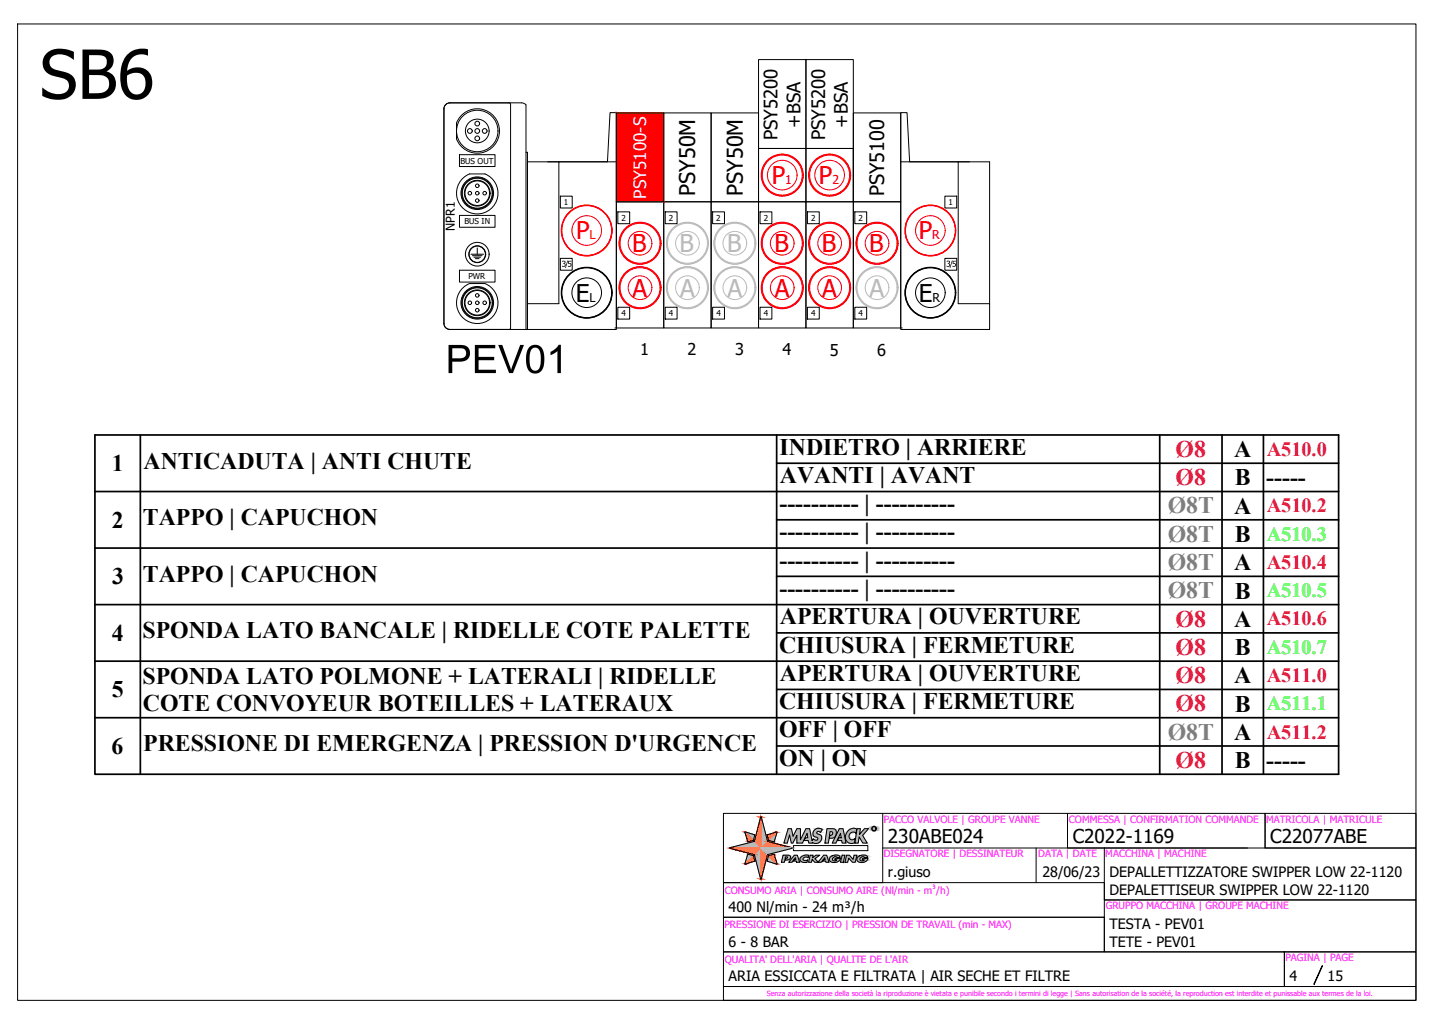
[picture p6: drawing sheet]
<svg xmlns="http://www.w3.org/2000/svg" width="420mm" height="297mm" viewBox="0 0 420 297" stroke-linecap="round" stroke-linejoin="round" font-family="sans-serif">
<defs><g id="words">
<text font-size="19.8" x="11.6" y="28.9">SB6</text>
<g font-size="7.1" fill="#f00">
<text x="225.2" y="53.7">P</text>
<text x="238.9" y="53.7">P</text>
<text x="168.1" y="69.9">P</text>
<text x="268.1" y="69.9">P</text>
<text x="184.5" y="73.6">B</text>
<text x="226" y="73.6">B</text>
<text x="239.8" y="73.6">B</text>
<text x="253.6" y="73.6">B</text>
<text x="184.6" y="86.5">A</text>
<text x="226.1" y="86.5">A</text>
<text x="239.9" y="86.5">A</text>
</g>
<g font-size="7.1" fill="#bababa">
<text x="198.3" y="73.6">B</text>
<text x="212.1" y="73.6">B</text>
<text x="198.4" y="86.5">A</text>
<text x="212.3" y="86.5">A</text>
<text x="253.7" y="86.5">A</text>
</g>
<g font-size="7.1">
<text x="168" y="88">E</text>
<text x="268.1" y="88">E</text>
</g>
<g font-size="6.9">
<text x="32.6" y="137.5">1</text>
<text x="41.9" y="136.8">ANTICADUTA | ANTI CHUTE</text>
<text x="227.5" y="132.6">INDIETRO | ARRIERE</text>
<text x="360.1" y="133.4">A</text>
<text x="227.6" y="140.9">AVANTI | AVANT</text>
<text x="360.3" y="141.6">B</text>
<text x="369.5" y="141.6">-----</text>
<text x="227.4" y="149.1">---------- | ----------</text>
<text x="360.1" y="149.9">A</text>
<text x="32.7" y="154">2</text>
<text x="41.7" y="153.3">TAPPO | CAPUCHON</text>
<text x="227.4" y="157.4">---------- | ----------</text>
<text x="360.3" y="158.1">B</text>
<text x="227.4" y="165.6">---------- | ----------</text>
<text x="360.1" y="166.4">A</text>
<text x="32.7" y="170.5">3</text>
<text x="41.7" y="169.8">TAPPO | CAPUCHON</text>
<text x="227.4" y="173.9">---------- | ----------</text>
<text x="360.3" y="174.6">B</text>
<text x="227.6" y="182.1">APERTURA | OUVERTURE</text>
<text x="360.1" y="182.9">A</text>
<text x="32.6" y="187">4</text>
<text x="41.6" y="186.3">SPONDA LATO BANCALE | RIDELLE COTE PALETTE</text>
<text x="227.3" y="190.4">CHIUSURA | FERMETURE</text>
<text x="360.3" y="191.1">B</text>
<text x="32.6" y="203.5">5</text>
<text x="41.6" y="199.6">SPONDA LATO POLMONE + LATERALI | RIDELLE</text>
<text x="227.6" y="198.6">APERTURA | OUVERTURE</text>
<text x="360.1" y="199.4">A</text>
<text x="41.7" y="207.4">COTE CONVOYEUR BOTEILLES + LATERAUX</text>
<text x="227.3" y="206.9">CHIUSURA | FERMETURE</text>
<text x="360.3" y="207.6">B</text>
<text x="227.3" y="215.1">OFF | OFF</text>
<text x="360.1" y="215.9">A</text>
<text x="32.6" y="220">6</text>
<text x="41.8" y="219.3">PRESSIONE DI EMERGENZA | PRESSION D'URGENCE</text>
<text x="227.3" y="223.4">ON | ON</text>
<text x="360.3" y="224.1">B</text>
<text x="369.5" y="224.1">-----</text>
</g>
<g font-size="6.9" fill="#dc143c">
<text x="343" y="133.3">Ø8</text>
<text x="343" y="141.6">Ø8</text>
<text x="343" y="182.8">Ø8</text>
<text x="343" y="191.1">Ø8</text>
<text x="343" y="199.3">Ø8</text>
<text x="343" y="207.6">Ø8</text>
<text x="343" y="224.1">Ø8</text>
</g>
<g font-size="6.9" fill="#808080">
<text x="340.7" y="149.8">Ø8T</text>
<text x="340.7" y="158.1">Ø8T</text>
<text x="340.7" y="166.3">Ø8T</text>
<text x="340.7" y="174.6">Ø8T</text>
<text x="340.7" y="215.8">Ø8T</text>
</g>
<g font-size="6.3">
<text x="202.9" y="57.1" transform="rotate(-90 202.9 57.1)">PSY50M</text>
<text x="216.7" y="57.1" transform="rotate(-90 216.7 57.1)">PSY50M</text>
</g>
<g font-size="5.9" fill="#dc143c">
<text x="369.6" y="133">A510.0</text>
<text x="369.6" y="149.5">A510.2</text>
<text x="369.6" y="166">A510.4</text>
<text x="369.6" y="182.5">A510.6</text>
<text x="369.6" y="199">A511.0</text>
<text x="369.6" y="215.5">A511.2</text>
</g>
<g font-size="5.9" fill="#0f0">
<text x="369.6" y="157.7">A510.3</text>
<text x="369.6" y="174.3">A510.5</text>
<text x="369.6" y="190.7">A510.7</text>
<text x="369.6" y="207.2">A511.1</text>
</g>
<text font-size="5.8" x="258" y="57.2" transform="rotate(-90 258 57.2)">PSY5100</text>
<g font-size="5.6">
<text x="259.1" y="245.9">230ABE024</text>
<text x="313" y="245.9">C2022-1169</text>
<text x="370.6" y="245.9">C22077ABE</text>
</g>
<g font-size="5.4">
<text x="226.9" y="40.9" transform="rotate(-90 226.9 40.9)">PSY5200</text>
<text x="233.5" y="37.3" transform="rotate(-90 233.5 37.3)">+BSA</text>
<text x="240.7" y="40.9" transform="rotate(-90 240.7 40.9)">PSY5200</text>
<text x="247.4" y="37.3" transform="rotate(-90 247.4 37.3)">+BSA</text>
</g>
<text font-size="5" fill="#fafafa" x="188.6" y="58" transform="rotate(-90 188.6 58)">PSY5100-S</text>
<g font-size="4.8">
<text x="186.7" y="103.7">1</text>
<text x="200.6" y="103.7">2</text>
<text x="214.5" y="103.7">3</text>
<text x="228.3" y="103.7">4</text>
<text x="242.1" y="103.7">5</text>
<text x="255.9" y="103.8">6</text>
</g>
<g font-size="4.2">
<text x="259.1" y="256">r.giuso</text>
<text x="304.2" y="256">28/06/23</text>
<text x="323.7" y="256">DEPALLETTIZZATORE SWIPPER LOW 22-1120</text>
<text x="323.7" y="261.1">DEPALETTISEUR SWIPPER LOW 22-1120</text>
<text x="212.6" y="266.1">400 Nl/min - 24 m³/h</text>
<text x="323.7" y="271.2">TESTA - PEV01</text>
<text x="212.6" y="276.2">6 - 8 BAR</text>
<text x="323.7" y="276.2">TETE - PEV01</text>
<text x="212.6" y="286.3">ARIA ESSICCATA E FILTRATA | AIR SECHE ET FILTRE</text>
<text x="376.3" y="286.3">4</text>
<text x="387.4" y="286.3">15</text>
</g>
<g font-size="3.6" fill="#f00">
<text x="229.1" y="53.7">1</text>
<text x="242.9" y="53.7">2</text>
<text x="172" y="69.9">L</text>
<text x="272" y="69.9">R</text>
</g>
<g font-size="3.6">
<text x="132.7" y="67.3" transform="rotate(-90 132.7 67.3)">NPR1</text>
<text x="172" y="88">L</text>
<text x="272.1" y="88">R</text>
</g>
<g font-size="2.9" fill="#f0f">
<text x="257.8" y="240.1">PACCO VALVOLE | GROUPE VANNE</text>
<text x="311.9" y="240.1">COMMESSA | CONFIRMATION COMMANDE</text>
<text x="369.4" y="240.1">MATRICOLA | MATRICULE</text>
<text x="257.8" y="250.2">DISEGNATORE | DESSINATEUR</text>
<text x="302.9" y="250.2">DATA | DATE</text>
<text x="322.5" y="250.2">MACCHINA | MACHINE</text>
<text x="211.5" y="260.8">CONSUMO ARIA | CONSUMO AIRE (Nl/min - m³/h)</text>
<text x="322.6" y="265.3">GRUPPO MACCHINA | GROUPE MACHINE</text>
<text x="211.4" y="270.9">PRESSIONE DI ESERCIZIO | PRESSION DE TRAVAIL (min - MAX)</text>
<text x="211.5" y="281">QUALITA' DELL'ARIA | QUALITE DE L'AIR</text>
<text x="375" y="280.5">PAGINA | PAGE</text>
</g>
<g font-size="2.4">
<text x="134.3" y="47.7">BUS OUT</text>
<text x="164.5" y="59.8">1</text>
<text x="276.7" y="59.8">1</text>
<text x="135.5" y="65.4">BUS IN</text>
<text x="181.3" y="64.4">2</text>
<text x="195.2" y="64.4">2</text>
<text x="209" y="64.4">2</text>
<text x="222.8" y="64.4">2</text>
<text x="236.7" y="64.4">2</text>
<text x="250.5" y="64.4">2</text>
<text x="163.9" y="77.8">3/5</text>
<text x="276.1" y="77.8">3/5</text>
<text x="136.7" y="81.4">PWR</text>
<text x="181.4" y="92.2">4</text>
<text x="195.2" y="92.2">4</text>
<text x="209" y="92.2">4</text>
<text x="222.8" y="92.2">4</text>
<text x="236.7" y="92.2">4</text>
<text x="250.5" y="92.2">4</text>
</g>
<text font-size="2.1" fill="#f0f" x="223.8" y="290.5">Senza autorizzazione della società la riproduzione è vietata e punibile secondo i termini di legge | Sans autorisation de la société, la reproduction est interdite et punissable aux termes de la loi.</text>
<text font-size="1" fill="#bababa" x="254.8" y="242.2">R</text>
</g></defs>
<!-- layer: CONTORNO -->
<g fill="none" stroke="#000" stroke-width=".29">
<path d="M5.1 7h408v284.9h-408zM221.3 17.4h13.9v25.9h-13.9zM235.2 17.4h13.8v25.9h-13.8zM129.5 31.7v62.7M129.5 31.7a1.73 1.73 0 0 1 1.8-1.7h20.9l.7 .2 .6 .4v65.5h.4v-48.9h9.2M148.5 30h-17.2a1.73 1.73 0 0 0-1.8 1.7M148.5 30l.5 .4v65.3l-.5 .4M179.8 32.9h13.9v26h-13.9zM193.7 32.9h13.8v26h-13.8zM207.5 32.9h13.8v26h-13.8zM249 32.9h13.8v26h-13.8zM134.1 45.1h10.3v3.5h-10.3z"/>
<path d="M153.5 44.4h.4v3M159.8 47.2h17.4M163.1 47.2h16.7v48.9h-25.9v-7.5h9.2zM163.5 57.2h3.5v3.5h-3.5zM177.2 47.2l.8-14.3h1.8v14.3M179.8 58.9h13.9v36.8h-13.9zM193.7 58.9h13.8v36.8h-13.8zM207.5 58.9h13.8v36.8h-13.8zM221.3 58.9h13.9v36.8h-13.9zM221.3 43.3h13.9v15.6h-13.9zM235.2 58.9h13.8v36.8h-13.8zM235.2 43.3h13.8v15.6h-13.8z"/>
<path d="M249 58.9h13.8v36.8h-13.8zM249 43.3v15.6M262.8 47.2h16.8v41.4h9.1v7.5h-25.9zM262.8 47.2v-14.3h1.9l.7 14.3M265.5 47.2h17.4M275.7 57.2h3.4v3.5h-3.4zM279.6 47.2h9.1v41.4M134.1 78.8h10.3v3.5h-10.3zM134.1 62.9h10.3v3.4h-10.3zM137.4 74.2h3.7M137.8 74.6h2.9M138.3 75h1.9"/>
<path d="M138.7 75.5h1.1M139.3 72.3v1.9M180.3 61.8h3.4v3.5h-3.4zM194.1 61.8h3.5v3.5h-3.5zM207.9 61.8h3.5v3.5h-3.5zM221.8 61.8h3.4v3.5h-3.4zM235.6 61.8h3.4v3.5h-3.4zM249.4 61.8h3.5v3.5h-3.5zM129.5 94.4a1.73 1.73 0 0 0 1.8 1.7h22.2M129.5 94.4a1.73 1.73 0 0 0 1.8 1.7M179.4 95.7h.4M180.3 89.7h3.4v3.4h-3.4z"/>
<path d="M194.1 89.7h3.5v3.4h-3.5zM207.9 89.7h3.5v3.4h-3.5zM221.8 89.7h3.4v3.4h-3.4zM235.6 89.7h3.4v3.4h-3.4zM249.4 89.7h3.5v3.4h-3.5zM262.8 95.7h.4M211.1 237.3h46.5v20.2h-46.5zM257.6 237.3h111.5v10.1M311.5 237.3v10.1h52.5M369.1 237.3h44v10.1h-44zM211.1 257.5h111.1v10.1h-111.1zM213 247.4l7.1-1.9 1.9-7.2 2 7.2 7.1 1.9-7.1 2-2 7.1-1.9-7.1-7.1-1.8z"/>
<path d="M217.3 242.9l.2-.2 2.7 .9-.4 1.6-1.6 .4-.9-2.7M217.3 252l.2 .1 2.7-.8-.4-1.6-1.6-.4-.9 2.7M223.9 243.6l2.8-.8-.9 2.8-1.5-.4zM226.7 252l-.1 .1-2.7-.8 .4-1.6 1.5-.4 .9 2.7M228.5 249.5h1.6a.75 .75 0 0 1 .5 1 .75 .75 0 0 1-1 .4h-.5l.1-.4 .6-.3-.6-.2-.4 1.6h-.8zM230 241.8h.9l.5 2.2 1.1-2.2h1v3.3l1.7-3.3h1l.7 3.5 .4-.6a.68 .68 0 0 0 .8 .5 .68 .68 0 0 0 .5-.7l-.1-.1a1.39 1.39 0 0 1-1.2-1.6 1.39 1.39 0 0 1 1.7-1.1l.9 .3-.5 .9a.51 .51 0 0 0-.7-.4 .51 .51 0 0 0-.2 .8 1.47 1.47 0 0 1 1.2 1.7 1.47 1.47 0 0 1-1.8 1.1l-.9-.3 .1 .2h-1.1l-.2-.7h-1.2l.4-.8h.7l-.2-1.3-1.4 2.8h-1.6v-2.3l-1.2 2.3h-.4l-.5-2.4-.7 2.4h-1zM231.5 246.7h21.7v1.5h-21.7zM231.8 249.5h.8l.7 2.1h-.9l-.1-.4h-.8l.3-.4h.4l-.1-.5-1.1 1.3h-.9zM233.8 250a2.49 2.49 0 0 1 2.2-.4l-.2 .7-.8-.2a.68 .68 0 0 0-.7 .8l.6 .2 .8-.2-.2 .7a1.51 1.51 0 0 1-2.1-1.1zM236.4 249.5h.8l-.1 .8 1-.8h1.1l-1.5 1.1 1 1 1.6-2.1h.9l.7 2.1h-.9l-.1-.4h-.9l.3-.4h.5l-.2-.5-1 1.3h-1.9l-.7-.8-.2 .8h-.9zM241.3 241.8h1.9a1.46 1.46 0 0 1 .8 1.6 1.46 1.46 0 0 1-1.4 1.2h-.6l.1-.9 .8-.2 .1-.6-.8-.2-.5 3.3h-1zM242.5 249.9a2.38 2.38 0 0 1 2.5-.1l.2 .3-.8 .2a.77 .77 0 0 0-1.1-.2 .77 .77 0 0 0-.3 1h1l.2-.2h-.6l.1-.5h1.5a1.84 1.84 0 0 1-1.5 1.3 1.84 1.84 0 0 1-1.7-.8z"/>
<path d="M244.9 241.8h1.1l.8 4.2h-1.1l-.1-.7h-1.2l.3-.8h.8l-.3-1.3-1.3 2.8h-1.1zM245.7 249.5h.8l-.5 2.1h-.8zM247 249.5h.8l1.1 1.3 .3-1.3h.8l-.5 2.1h-.8l-1-1.2-.4 1.2h-.8zM247.6 242.3l1.3-.6 .8 .1 .2 .1-.2 1.3a1.15 1.15 0 0 0-1.8 .1 1.15 1.15 0 0 0 .6 1.8l1-.5-.2 1.3a1.93 1.93 0 0 1-2.4-.7 1.93 1.93 0 0 1 .3-2.5zM250.1 241.8h.9l-.2 1.7 1.4-1.7h1.2l-1.7 2 1.3 2.2h-1.3l-1-1.8-.3 1.8h-1zM250.5 249.9a2.38 2.38 0 0 1 2.5-.1l.2 .3-.8 .2a.77 .77 0 0 0-1-.2 .77 .77 0 0 0-.3 1h.9l.2-.2h-.6l.1-.5h1.6a1.84 1.84 0 0 1-1.5 1.3 1.84 1.84 0 0 1-1.8-.8zM257.6 247.4h64.6M302.3 247.4v10.1M322.2 247.4h90.9v15.2h-90.9zM211.1 267.6h111.1v10.1h-111.1zM211.1 277.7h163.7v10.2h-163.7zM322.2 262.6h90.9v15.1h-90.9v-10.1"/>
<path d="M374.8 277.7h38.3v10.2h-38.3zM211.1 287.9h202v4h-202zM385.8 281.8l-2.5 5.4z"/>
<circle cx="137.1" cy="38.2" r=".69"/>
<circle cx="139.3" cy="38.2" r="6.1"/>
<circle cx="139.3" cy="38.2" r="3.5"/>
<circle cx="139.3" cy="38.2" r=".69"/>
<circle cx="139.3" cy="36.1" r=".69"/>
<circle cx="139.3" cy="38.2" r="6.5"/>
<circle cx="141.4" cy="38.2" r=".69"/>
<circle cx="137.1" cy="56.4" r=".52"/>
<circle cx="139.3" cy="56.4" r="4.8"/>
<circle cx="139.3" cy="56.4" r="4.5"/>
<circle cx="139.3" cy="56.4" r="4.4"/>
<circle cx="139.3" cy="56.4" r="3.8"/>
<circle cx="139.3" cy="56.4" r="3.6"/>
<circle cx="139.3" cy="54.2" r=".52"/>
<circle cx="139.3" cy="58.5" r=".52"/>
<circle cx="139.3" cy="56.4" r=".52"/>
<circle cx="139.3" cy="40.4" r=".69"/>
<circle cx="139.3" cy="56.4" r="6.1"/>
<circle cx="141.4" cy="56.4" r=".52"/>
<circle cx="139.3" cy="74.2" r="3.5"/>
<circle cx="139.3" cy="74.2" r="2.46"/>
<circle cx="139.3" cy="74.2" r="2.38"/>
<circle cx="137.1" cy="88.4" r=".52"/>
<circle cx="139.3" cy="88.4" r="4.8"/>
<circle cx="139.3" cy="88.4" r="4.5"/>
<circle cx="139.3" cy="88.4" r="4.4"/>
<circle cx="139.3" cy="88.4" r="3.8"/>
<circle cx="139.3" cy="88.4" r="3.6"/>
<circle cx="139.3" cy="90.5" r=".52"/>
<circle cx="139.3" cy="86.2" r=".52"/>
<circle cx="139.3" cy="88.4" r=".52"/>
<circle cx="139.3" cy="88.4" r="6.1"/>
<circle cx="141.4" cy="88.4" r=".52"/>
<circle cx="171.2" cy="85.4" r="7.4"/>
<circle cx="171.2" cy="85.4" r="7.3"/>
<circle cx="171.2" cy="85.4" r="4.3"/>
<circle cx="271.5" cy="85.4" r="7.4"/>
<circle cx="271.5" cy="85.4" r="7.3"/>
<circle cx="271.5" cy="85.4" r="4.3"/>
<circle cx="255" cy="241.8" r=".55"/>
<circle cx="255" cy="241.8" r=".68"/>
</g>
<g fill="none" stroke="#f00" stroke-width=".29">
<circle cx="228.2" cy="51.1" r="6.1"/>
<circle cx="228.2" cy="51.1" r="5.8"/>
<circle cx="228.2" cy="51.1" r="4.3"/>
<circle cx="242.1" cy="51.1" r="6.1"/>
<circle cx="242.1" cy="51.1" r="5.8"/>
<circle cx="242.1" cy="51.1" r="4.3"/>
<circle cx="171.2" cy="67.3" r="7.4"/>
<circle cx="171.2" cy="67.3" r="7.3"/>
<circle cx="171.2" cy="67.3" r="4.3"/>
<circle cx="186.8" cy="71" r="6.1"/>
<circle cx="186.8" cy="71" r="5.8"/>
<circle cx="186.8" cy="71" r="3.5"/>
<circle cx="228.2" cy="71" r="6.1"/>
<circle cx="228.2" cy="71" r="5.8"/>
<circle cx="228.2" cy="71" r="3.5"/>
<circle cx="242.1" cy="71" r="6.1"/>
<circle cx="242.1" cy="71" r="5.8"/>
<circle cx="242.1" cy="71" r="3.5"/>
<circle cx="255.9" cy="71" r="6.1"/>
<circle cx="255.9" cy="71" r="5.8"/>
<circle cx="255.9" cy="71" r="3.5"/>
<circle cx="271.5" cy="67.3" r="7.4"/>
<circle cx="271.5" cy="67.3" r="7.3"/>
<circle cx="271.5" cy="67.3" r="4.3"/>
<circle cx="186.8" cy="83.9" r="6.1"/>
<circle cx="186.8" cy="83.9" r="5.8"/>
<circle cx="186.8" cy="83.9" r="3.5"/>
<circle cx="228.2" cy="83.9" r="6.1"/>
<circle cx="228.2" cy="83.9" r="5.8"/>
<circle cx="228.2" cy="83.9" r="3.5"/>
<circle cx="242.1" cy="83.9" r="6.1"/>
<circle cx="242.1" cy="83.9" r="5.8"/>
<circle cx="242.1" cy="83.9" r="3.5"/>
</g>
<g fill="none" stroke="#bababa" stroke-width=".29">
<circle cx="200.6" cy="71" r="6.1"/>
<circle cx="200.6" cy="71" r="5.8"/>
<circle cx="200.6" cy="71" r="3.5"/>
<circle cx="214.4" cy="71" r="6.1"/>
<circle cx="214.4" cy="71" r="5.8"/>
<circle cx="214.4" cy="71" r="3.5"/>
<circle cx="200.6" cy="83.9" r="6.1"/>
<circle cx="200.6" cy="83.9" r="5.8"/>
<circle cx="200.6" cy="83.9" r="3.5"/>
<circle cx="214.4" cy="83.9" r="6.1"/>
<circle cx="214.4" cy="83.9" r="5.8"/>
<circle cx="214.4" cy="83.9" r="3.5"/>
</g>
<!-- layer: 0 -->
<g fill="#000">
<path d="M138.6 100.6h5.9v1h-4.9v2.5h4.6v1h-4.6v2.8h5.1v1h-6.1zM145.4 100.6h1.1l2.6 7.4 2.7-7.4h1.1l-3.2 8.3h-1.1zM160.6 102.7l1.5-.9 .9-1.2h.7v8.3h-1.1v-6.5l-2 1.2z"/>
<path d="M130.9 100.6l4.8 .2 .9 .7 .5 1.2-.2 1.4-.9 1.1-1.3 .3h-2.7v3.4h-1.1zM132 101.6v3l3-.2 .7-.4 .3-.8a1.48 1.48 0 0 0-1.9-1.6z"/>
<path d="M154.5 101.2l1.1-.5h1.4l.9 .6 .6 1.2 .3 2.1-.2 2.2-.7 1.4-1 .7-1 .1-.9-.3-.8-.6-.4-1-.3-1.5v-2l.4-1.4zM155.2 101.8l-.4 .7-.2 1.3 .1 3.1a1.49 1.49 0 0 0 1.7 1.2 1.49 1.49 0 0 0 1.3-1.7l.1-1.9-.2-1.8a1.41 1.41 0 0 0-.9-1.2 1.41 1.41 0 0 0-1.5 .3z"/>
</g>
<!-- layer: TUBI -->
<g fill="none" stroke="#000" stroke-width=".5">
<path d="M27.7 126.9h362.9v99h-362.9zM41 126.9v99M226.6 135.2h164M226.6 126.9v99M338.4 126.9v99M356.6 126.9v99M368.6 126.9v99M27.7 143.4h362.9M27.7 159.9h362.9M226.6 151.7h164M27.7 176.4h362.9M226.6 168.2h164"/>
<path d="M27.7 192.9h362.9M226.6 184.7h164M27.7 209.4h362.9M226.6 201.2h164M226.6 217.7h164"/>
</g>
<!-- layer: 0 -->
<g fill="none" stroke="#bababa" stroke-width=".29">
<circle cx="255.9" cy="83.9" r="6.1"/>
<circle cx="255.9" cy="83.9" r="5.8"/>
<circle cx="255.9" cy="83.9" r="3.5"/>
</g>
<path d="M179.8 32.9l13.9 26v-26zM179.8 32.9l13.9 26h-13.9z" fill="#f00" stroke="#f00" stroke-width=".29"/>
<!-- layer: MP-0 -->
<g fill="#bababa" stroke="#bababa" stroke-width=".29">
<path d="M222 247.4v2h-1.9z"/>
<path d="M239.3 242.8h.2z"/>
<path d="M237.6 246.1h.9z"/>
<path d="M222 245.5h2z"/>
<path d="M217.3 252h.2z"/>
<path d="M217.4 242.8h.1z"/>
<path d="M226.5 252.1h.2z"/>
<path d="M249.6 242.9l.2 .3z"/>
<path d="M249.6 242.9h.2v.3z"/>
<path d="M249.2 244.9l.3-.3v.3z"/>
<path d="M247.8 246h1.3z"/>
<path d="M235.1 249.5h.4z"/>
<path d="M243.7 249.5h.5z"/>
<path d="M251.7 249.5h.5z"/>
<path d="M252.2 250.1l.2 .2z"/>
<path d="M252.2 250.1h1l-.8 .2z"/>
<path d="M229.2 250.5h.2z"/>
<path d="M235.5 251l.2-.1z"/>
<path d="M234.8 251.7h.2z"/>
<path d="M254.9 241.1h.2z"/>
<path d="M254.5 241.4h.1z"/>
<path d="M254.4 241.5h.2z"/>
<path d="M254.4 241.5h.1z"/>
<path d="M255.5 242h.2z"/>
<path d="M255.5 242.1h.1z"/>
<path d="M255.4 242.2h.2z"/>
<path d="M254.9 242.5h.2z"/>
<path d="M220.1 249.4h1.9zM220.1 249.4h1.9z"/>
<path d="M220.1 249.4h1.9zM220.1 249.4h1.9z"/>
<path d="M220.1 249.4h1.9zM220.1 249.4h1.9z"/>
<path d="M220.1 249.4l1.9 7v-7zM220.1 249.4l1.9 7z"/>
<path d="M238.6 241.7h.4zM238.5 241.7h.5z"/>
<path d="M238.5 241.7h.8zM238.3 241.7h1z"/>
<path d="M238.3 241.7h1zM238.3 241.7h1z"/>
<path d="M238.3 241.7l1.2 .1zM238.2 241.8h1.3z"/>
<path d="M238.2 241.8l1.4 .1zM238.1 241.9h1.5z"/>
<path d="M238.1 241.9h1.6zM238.1 241.9h1.6z"/>
<path d="M238.1 241.9h1.7zM238 241.9h1.8z"/>
<path d="M238 241.9l1.9 .1zM237.9 242h2z"/>
<path d="M237.9 242h2zM237.8 242h2.1z"/>
<path d="M237.8 242h2.1zM237.7 242.1h2.2z"/>
<path d="M237.7 242.1h2.2zM237.7 242.1l2.1 .2h-2.2z"/>
<path d="M237.6 242.3l2.1 .2 .1-.2zM237.6 242.3l2.1 .2h-2.3z"/>
<path d="M237.4 242.5h2.3zM237.4 242.5l2.2 .1z"/>
<path d="M238.9 242.6h.7zM238.9 242.6l.6 .1z"/>
<path d="M237.4 242.6h1.3zM237.4 242.6l1.1 .1z"/>
<path d="M237.3 242.7h1.2zM237.3 242.7h1.2z"/>
<path d="M239.1 242.7h.4zM239.1 242.7l.4 .1z"/>
<path d="M239.3 242.8h.2zM239.3 242.8h.2z"/>
<path d="M237.3 242.7h1.2zM237.3 242.7l1.1 .1z"/>
<path d="M237.3 242.8h1.1zM237.3 242.8l1 .1z"/>
<path d="M237.3 242.9h1zM237.3 242.9h1z"/>
<path d="M237.3 242.9h1zM237.3 242.9l1 .1z"/>
<path d="M237.2 243l1.1 .2zM237.2 243l1.1 .2z"/>
<path d="M235.2 241.8l1.3 1.4-.3-1.4zM235.2 241.8l1.3 1.4h-2z"/>
<path d="M237.2 243.2h1.2zM237.2 243.2h1.2z"/>
<path d="M235.5 243.2h1zM235.5 243.2h1z"/>
<path d="M234.5 243.2h1zM234.5 243.2h1z"/>
<path d="M237.2 243.2l1.3 .1zM237.2 243.2l1.3 .1z"/>
<path d="M237.2 243.3l1.4 .1zM237.2 243.3l1.4 .1z"/>
<path d="M237.2 243.4h1.6zM237.2 243.4h1.6z"/>
<path d="M237.2 243.4l1.9 .1zM237.2 243.4l1.9 .1z"/>
<path d="M237.2 243.5h2zM237.2 243.5h2z"/>
<path d="M237.2 243.5l2.1 .1zM237.2 243.5l2.1 .1z"/>
<path d="M230 241.8l1.3 1.8-.4-1.8zM230 241.8l1.3 1.8h-1.9z"/>
<path d="M237.2 243.6l2.2 .1zM237.2 243.6l2.2 .1z"/>
<path d="M232.5 241.8l1 1.9v-1.9zM232.5 241.8l1 1.9h-2z"/>
<path d="M237.3 243.7l2.3 .1-.2-.1zM237.3 243.7l2.3 .1h-2.3z"/>
<path d="M237.3 243.8h2.3zM237.3 243.8h2.3z"/>
<path d="M237.3 243.8l2.4 .2-.1-.2zM237.3 243.8l2.4 .2h-2.2z"/>
<path d="M231.5 243.7l.9 .3 .1-.3zM231.5 243.7l.9 .3h-1z"/>
<path d="M230.4 243.6l1 .4-.1-.4zM230.4 243.6l1 .4h-.9z"/>
<path d="M237.5 244l2.2 .1zM237.5 244l2.2 .1z"/>
<path d="M237.6 244.1h2.1zM237.6 244.1h2.1z"/>
<path d="M237.7 244.1l2 .1zM237.7 244.1l2 .1z"/>
<path d="M237.9 244.2l1.8 .1zM237.9 244.2l1.8 .1z"/>
<path d="M238.1 244.3h1.6zM238.1 244.3h1.6z"/>
<path d="M238.3 244.3l1.4 .1zM238.3 244.3l1.4 .1z"/>
<path d="M238.5 244.4h1.2zM238.5 244.4h1.2z"/>
<path d="M235.5 243.2l1.3 1.3-.3-1.3zM235.5 243.2l1.3 1.3h-1.1z"/>
<path d="M238.5 244.4l1.2 .1zM238.5 244.4l1.2 .1z"/>
<path d="M238.6 244.5l1.1 .2v-.2zM238.6 244.5l1.1 .2h-1.1z"/>
<path d="M238.6 244.7h1.1zM238.6 244.7l1.1 .1z"/>
<path d="M237.3 244.8l.2 .2zM237.3 244.8l.2 .2h-.3z"/>
<path d="M238.6 244.8l1 .2 .1-.2zM238.6 244.8l1 .2h-1.1z"/>
<path d="M234.5 243.2l.1 1.9 .9-1.9zM234.5 243.2l.1 1.9h-1.1z"/>
<path d="M232.5 243.7l1 1.4v-1.4zM232.5 243.7l1 1.4h-1z"/>
<path d="M238.5 245h1.1zM238.5 245l1.1 .1z"/>
<path d="M238.5 245.1h1.1zM238.3 245.1h1.3z"/>
<path d="M237.2 245l.6 .1zM237.2 245l.6 .1h-.7z"/>
<path d="M238.3 245.1h1.3zM238.2 245.2h1.4z"/>
<path d="M237.1 245.1l1.1 .1zM237.1 245.1l1.1 .1z"/>
<path d="M235 244.5l1.9 .8-.1-.8zM235 244.5l1.9 .8h-2.3z"/>
<path d="M232.5 245.1l2 .2 .1-.2zM232.5 245.1l2 .2h-2z"/>
<path d="M237 245.2h2.6zM237 245.2l2.5 .1z"/>
<path d="M235.8 245.3h1.1zM235.8 245.3h1.1z"/>
<path d="M237 245.3h2.5zM237 245.3h2.5z"/>
<path d="M235.8 245.3h1.1zM235.8 245.3h1.1z"/>
<path d="M235.8 245.3l3.6 .2 .1-.2zM235.8 245.3l3.6 .2h-3.5z"/>
<path d="M235.9 245.5l3.3 .2 .2-.2zM235.9 245.5l3.3 .2h-3.3z"/>
<path d="M235.9 245.7l3.1 .1 .2-.1zM235.9 245.7l3.1 .1h-3.1z"/>
<path d="M235.9 245.8h3.1zM235.9 245.8h3.1z"/>
<path d="M237 245.8h2zM237 245.8l1.8 .1z"/>
<path d="M237.2 245.9h1.6zM237.2 245.9h1.6z"/>
<path d="M237.3 245.9h1.5zM237.3 245.9l1.4 .1z"/>
<path d="M235.9 245.8l1.2 .2-.1-.2zM235.9 245.8l1.2 .2h-1.1z"/>
<path d="M232.5 245.3l1.6 .7 .4-.7zM232.5 245.3l1.6 .7h-1.6z"/>
<path d="M230.5 244l.8 2 1.1-2zM230.5 244l.8 2h-.4z"/>
<path d="M229.4 243.6l.3 2.4 .7-2.4zM229.4 243.6l.3 2.4h-1z"/>
<path d="M237.4 246h1.3zM237.4 246h1.1z"/>
<path d="M237.5 246h1zM237.5 246l1 .1z"/>
<path d="M237.6 246.1h.7zM237.8 246.1h.5z"/>
<path d="M222 238.4l1.9 7zM222 238.4l1.9 7h-1.9z"/>
<path d="M222 245.4l1.9 .1zM222 245.4l1.9 .1z"/>
<path d="M222 245.5h2zM222 245.5h2z"/>
<path d="M222 245.5h2zM222 245.5h2l-2 1.9z"/>
<path d="M218.2 249.3h.2zM218.2 249.3h.2z"/>
<path d="M218.2 249.3h.3zM218.2 249.3h.3z"/>
<path d="M218.2 249.3h.3zM218.2 249.3h.3z"/>
<path d="M218.2 249.3h.4zM218.2 249.3h.4z"/>
<path d="M218.2 249.3l1.5 .3zM218.2 249.3l1.5 .3h-1.6z"/>
<path d="M218.1 249.6h1.7zM218.1 249.6h1.7z"/>
<path d="M218.1 249.6l1.7 .1zM218.1 249.6l1.7 .1z"/>
<path d="M218.1 249.7h1.7zM218.1 249.7h1.7z"/>
<path d="M218.1 249.7l-.6 2.3 2.3-2.3zM218.1 249.7l-.8 2.3z"/>
<path d="M217.4 242.8h.2zM217.4 242.8h.2z"/>
<path d="M217.4 242.8l2.7 .8zM217.4 242.8l2.7 .8h-1.9z"/>
<path d="M218.2 243.6h1.9zM218.2 243.6h1.9z"/>
<path d="M218.2 243.6h2zM218.2 243.6h2z"/>
<path d="M218.2 243.6h2zM218.2 243.6h2z"/>
<path d="M218.2 243.6h2zM218.2 243.6h2z"/>
<path d="M218.2 243.6h2zM218.2 243.6h2z"/>
<path d="M218.2 243.6l2 .1zM218.2 243.6l2 .1z"/>
<path d="M218.3 243.7h1.9zM218.3 243.7h1.9z"/>
<path d="M218.3 243.7h1.9zM218.3 243.7h1.9z"/>
<path d="M218.3 243.7l1.5 1.5 .4-1.5zM218.3 243.7l1.5 1.5z"/>
<path d="M224.2 249.7l1.6 1.5zM224.2 249.7l1.6 1.5h-1.9z"/>
<path d="M223.9 251.2h1.9zM223.9 251.2h1.9z"/>
<path d="M223.9 251.2h1.9zM223.9 251.2h1.9z"/>
<path d="M223.9 251.2h1.9zM223.9 251.2h1.9z"/>
<path d="M223.9 251.2l1.9 .1zM223.9 251.2l1.9 .1z"/>
<path d="M223.9 251.3h2zM223.9 251.3h2z"/>
<path d="M223.9 251.3h2zM223.9 251.3h2z"/>
<path d="M223.9 251.3h2zM223.9 251.3h2z"/>
<path d="M223.9 251.3h2zM223.9 251.3h2z"/>
<path d="M223.9 251.3l2.8 .8-.8-.8zM223.9 251.3l2.8 .8z"/>
<path d="M226.5 252.1h.2zM226.5 252.1h.2z"/>
<path d="M226.6 242.9l-.6 2.3 .7-2.3zM226.6 242.9l-.6 2.3h-1.7z"/>
<path d="M224.3 245.2h1.7zM224.3 245.2h1.7z"/>
<path d="M224.3 245.2h1.7zM224.3 245.2h1.7z"/>
<path d="M224.3 245.2h1.7zM224.3 245.2h1.7z"/>
<path d="M224.3 245.2l1.6 .3 .1-.3zM224.3 245.2l1.6 .3z"/>
<path d="M225.4 245.5h.5zM225.4 245.5l.5 .1z"/>
<path d="M225.5 245.6h.4zM225.5 245.6h.4z"/>
<path d="M225.6 245.6h.3zM225.6 245.6h.3z"/>
<path d="M225.7 245.6h.2zM225.7 245.6h.1z"/>
<path d="M248.9 241.7l.8 .1zM248.5 241.8h1.2z"/>
<path d="M248.5 241.8l1.4 .1zM248.2 241.9h1.7z"/>
<path d="M241.3 241.8l2.2 .1zM241.3 241.8l2.2 .1z"/>
<path d="M248.2 241.9h1.7zM248 242h1.9z"/>
<path d="M241.3 241.9l2.5 .2-.3-.2zM241.3 241.9l2.5 .2h-2.6z"/>
<path d="M248 242l1.9 .3v-.3zM247.6 242.3l.4-.3 1.9 .3z"/>
<path d="M241.2 242.1l2.8 .3-.2-.3zM241.2 242.1l2.8 .3h-2.8z"/>
<path d="M241.2 242.4l2.8 .3v-.3zM241.2 242.4l2.8 .3h-2.8z"/>
<path d="M247.6 242.3l2.2 .4 .1-.4zM247.6 242.3l2.2 .4h-2.6z"/>
<path d="M242.6 242.7h1.4zM242.6 242.7h1.4z"/>
<path d="M242.7 242.7l1.3 .1zM242.7 242.7l1.3 .1z"/>
<path d="M247.2 242.7h2.6zM247.2 242.7l2.6 .1z"/>
<path d="M249 242.8h.8zM249 242.8h.8z"/>
<path d="M247.2 242.8h1.8zM247.2 242.8h1.6z"/>
<path d="M247.2 242.8h1.6zM247.2 242.8l1.3 .1z"/>
<path d="M242.8 242.8l1.2 .1v-.1zM242.8 242.8l1.2 .1h-1z"/>
<path d="M249.3 242.8h.5zM249.3 242.8l.5 .1z"/>
<path d="M247.1 242.9l1 .2 .4-.2zM247.1 242.9l1 .2h-1.1z"/>
<path d="M243 242.9l1 .2v-.2zM243 242.9l1 .2h-1z"/>
<path d="M244.9 241.8l1.4 1.4-.3-1.4zM244.9 241.8l1.4 1.4h-2.1z"/>
<path d="M243 243.1h1zM243 243.1l1 .1z"/>
<path d="M247 243.1l1 .2 .1-.2zM247 243.1l1 .2h-1.1z"/>
<path d="M252.2 241.8l-.2 1.6 1.4-1.6zM252.2 241.8l-.2 1.6h-1.2z"/>
<path d="M250.1 241.8l.7 1.6 .2-1.6zM250.1 241.8l.7 1.6h-1z"/>
<path d="M246.9 243.3l1 .1 .1-.1zM246.9 243.3l1 .1h-1.1z"/>
<path d="M250.8 243.4h1.2zM250.8 243.4l1.1 .1z"/>
<path d="M249.8 243.4h1zM249.8 243.4l1 .1z"/>
<path d="M243 243.2l1 .3v-.3zM243 243.2l1 .3h-1.1z"/>
<path d="M242.9 243.5h1.1zM242.8 243.5h1.2z"/>
<path d="M242.8 243.5h1.2zM242.7 243.6h1.2z"/>
<path d="M242.7 243.6h1.2zM242.5 243.7h1.4z"/>
<path d="M249.8 243.5l1.9 .3 .2-.3zM249.8 243.5l1.9 .3h-1.9z"/>
<path d="M246.8 243.4l.9 .4 .2-.4zM246.8 243.4l.9 .4h-1z"/>
<path d="M246.7 243.8l1 .1zM246.7 243.8l1 .1z"/>
<path d="M242.1 243.7l1.7 .2 .1-.2zM242.1 243.7l1.7 .2h-1.7z"/>
<path d="M249.8 243.8l2.1 .4-.2-.4zM249.8 243.8l2.1 .4h-2.2z"/>
<path d="M250.7 244.2h1.3zM250.7 244.2h1.3z"/>
<path d="M249.7 244.2h1zM249.7 244.2h1z"/>
<path d="M246.7 243.9l1 .3v-.3zM246.7 243.9l1 .3h-1z"/>
<path d="M242.1 243.9l1.5 .3 .2-.3zM242.1 243.9l1.5 .3h-1.5z"/>
<path d="M242.1 244.2l1.2 .2 .3-.2zM242.1 244.2l1.2 .2h-1.3z"/>
<path d="M245.2 243.2l1.3 1.3-.2-1.3zM245.2 243.2l1.3 1.3h-1z"/>
<path d="M246.7 244.2l1.1 .3-.1-.3zM246.7 244.2l1.1 .3h-1.1z"/>
<path d="M242 244.4h1.3zM242 244.4l1 .1z"/>
<path d="M242 244.5h1zM242 244.5l.6 .1z"/>
<path d="M241.2 242.7l.7 1.9 .3-1.9zM241.2 242.7l.7 1.9h-1z"/>
<path d="M246.7 244.5l1.2 .1zM246.7 244.5l1.2 .1z"/>
<path d="M246.7 244.6l1.4 .3-.2-.3zM246.7 244.6l1.4 .3h-1.4z"/>
<path d="M246.7 244.9h1.4zM246.7 244.9h1.4z"/>
<path d="M249.2 244.9l.3 .1zM248.9 245l.3-.1 .3 .1z"/>
<path d="M248.9 245h.6zM248.5 245.1h1z"/>
<path d="M246.7 244.9l1.8 .2zM246.7 244.9l1.8 .2z"/>
<path d="M244.7 244.5l2 .8-.2-.8zM244.7 244.5l2 .8h-2.3z"/>
<path d="M244.2 243.2v2.1l1-2.1zM244.2 243.2v2.1h-1z"/>
<path d="M246.8 245.1l2.6 .2 .1-.2zM246.8 245.1l2.6 .2h-2.5z"/>
<path d="M246.9 245.3l2.5 .4v-.4zM246.9 245.3l2.5 .4h-2.1z"/>
<path d="M247.3 245.7l2 .2 .1-.2zM247.3 245.7l2 .2h-1.8z"/>
<path d="M247.5 245.9h1.8zM247.5 245.9h1.8z"/>
<path d="M250.7 244.2l2.3 1.8-1-1.8zM250.7 244.2l2.3 1.8h-1.3z"/>
<path d="M249.7 244.2l.7 1.8 .3-1.8zM249.7 244.2l.7 1.8h-1z"/>
<path d="M247.6 245.9h1.7zM247.6 245.9l1.5 .1z"/>
<path d="M245.6 245.3l1.2 .7-.1-.7zM245.6 245.3l1.2 .7h-1.1z"/>
<path d="M243.2 245.3l.7 .7 .3-.7zM243.2 245.3l.7 .7h-1.1z"/>
<path d="M240.9 244.6l.8 1.4 .2-1.4zM240.9 244.6l.8 1.4h-1z"/>
<path d="M247.8 246l.9 .1zM248.1 246.1h.6z"/>
<path d="M251.7 249.5h.8zM251.4 249.5h1.1z"/>
<path d="M243.7 249.5h.8zM243.4 249.5h1.1z"/>
<path d="M235.1 249.5h.6zM234.8 249.5h.9z"/>
<path d="M234.8 249.5l1.1 .1zM234.6 249.6h1.3z"/>
<path d="M234.6 249.6h1.4zM234.6 249.6h1.4z"/>
<path d="M228.5 249.5l1.8 .1zM228.5 249.5l1.8 .1z"/>
<path d="M251.4 249.5l1.3 .1zM251.1 249.6h1.6z"/>
<path d="M243.4 249.5l1.3 .1zM243.1 249.6h1.6z"/>
<path d="M251.1 249.6h1.7zM251.1 249.6h1.7z"/>
<path d="M243.1 249.6h1.7zM243.1 249.6h1.7z"/>
<path d="M234.6 249.6h1.4zM234.3 249.7h1.7z"/>
<path d="M251.1 249.6l1.8 .1zM250.8 249.7h2.1z"/>
<path d="M243.1 249.6l1.8 .1zM242.8 249.7h2.1z"/>
<path d="M228.5 249.6l2 .1zM228.5 249.6l2 .1z"/>
<path d="M234.3 249.7h1.7zM234 249.8h1.9z"/>
<path d="M250.8 249.7l2.2 .1zM250.6 249.8h2.4z"/>
<path d="M242.8 249.7l2.2 .1zM242.6 249.8h2.4z"/>
<path d="M228.4 249.7l2.3 .2-.2-.2zM228.4 249.7l2.3 .2h-2.3z"/>
<path d="M250.6 249.8l2.5 .1zM250.5 249.9h2.6z"/>
<path d="M242.6 249.8l2.4 .1zM242.5 249.9h2.5z"/>
<path d="M250.5 249.9l2.6 .1zM250.5 249.9l2.6 .1z"/>
<path d="M242.5 249.9l2.6 .1zM242.5 249.9l2.6 .1z"/>
<path d="M228.4 249.9l2.3 .1zM228.4 249.9l2.3 .1z"/>
<path d="M234 249.8l1.9 .2v-.2zM233.8 250l.2-.2 1.9 .2z"/>
<path d="M229.6 250h1.1zM229.6 250h1.1z"/>
<path d="M233.8 250h2.1zM233.8 250h2.1z"/>
<path d="M235.3 250h.6zM235.3 250l.6 .1z"/>
<path d="M233.8 250h1.5zM233.8 250l1.2 .1z"/>
<path d="M235.4 250.1h.5zM235.4 250.1h.5z"/>
<path d="M229.7 250l1 .1zM229.7 250l1 .1z"/>
<path d="M251.9 250l1.3 .1-.1-.1zM251.9 250l1.3 .1z"/>
<path d="M243.9 250l1.3 .1-.1-.1zM243.9 250l1.3 .1z"/>
<path d="M252.2 250.1h1zM252.2 250.1h1z"/>
<path d="M244.2 250.1h1zM244.2 250.1h1z"/>
<path d="M233.8 250.1h1.2zM233.8 250.1l.9 .1z"/>
<path d="M229.8 250.1h.9zM229.8 250.1l.9 .1z"/>
<path d="M250.4 250l.8 .2 .3-.2zM250.4 250l.8 .2h-1z"/>
<path d="M242.4 250l.8 .2 .3-.2zM242.4 250l.8 .2h-1z"/>
<path d="M250.2 250.2h1zM250.2 250.2h1z"/>
<path d="M242.2 250.2h1zM242.2 250.2h1z"/>
<path d="M240.3 249.5l1.1 .8-.2-.8zM240.3 249.5l1.1 .8h-1.6z"/>
<path d="M231.8 249.5l1.1 .8-.3-.8zM231.8 249.5l1.1 .8h-1.7z"/>
<path d="M233.7 250.2h1zM233.7 250.2l.8 .1h-.9z"/>
<path d="M235.6 250.1l.2 .2 .1-.2zM235.6 250.1l.2 .2z"/>
<path d="M229.8 250.2h.9zM229.8 250.2l.9 .1z"/>
<path d="M244.2 250.1l.2 .2 .8-.2zM244.2 250.1l.2 .2z"/>
<path d="M238.1 249.5v.8l1.1-.8zM237.1 250.3l1-.8v.8z"/>
<path d="M236.4 249.5l.7 .8 .1-.8zM236.4 249.5l.7 .8h-.9z"/>
<path d="M237.1 250.3h1zM237.1 250.3h1z"/>
<path d="M236.2 250.3h.9zM236.2 250.3h.9z"/>
<path d="M229.7 250.3h1zM229.7 250.3h.9z"/>
<path d="M233.6 250.3h.9zM233.6 250.3l.8 .1z"/>
<path d="M250.2 250.2l.8 .2 .2-.2zM250.2 250.2l.8 .2h-.9z"/>
<path d="M242.2 250.2l.7 .2 .3-.2zM242.2 250.2l.7 .2h-.8z"/>
<path d="M247 249.5l1.6 .9-.8-.9zM247 249.5l1.6 .9h-1.8z"/>
<path d="M229.7 250.3h.9zM229.6 250.4h1z"/>
<path d="M229.6 250.4h1zM229.4 250.5h1.2z"/>
<path d="M229.4 250.5h1.2zM229.4 250.5h1.2z"/>
<path d="M250.1 250.4h.9zM250.1 250.4l.8 .1z"/>
<path d="M242.1 250.4h.8zM242.1 250.4l.8 .1z"/>
<path d="M229.2 250.5h1.4zM229.2 250.5h1.4z"/>
<path d="M233.5 250.4l.8 .1 .1-.1zM233.5 250.4l.8 .1h-.9z"/>
<path d="M236.2 250.3l1.5 .3 .4-.3zM236.2 250.3l1.5 .3h-1.5z"/>
<path d="M233.4 250.5h.9zM233.4 250.5l.9 .1z"/>
<path d="M250 250.5l.9 .2v-.2zM250 250.5l.9 .2h-.9z"/>
<path d="M242 250.5l.9 .2v-.2zM242 250.5l.9 .2h-.9z"/>
<path d="M229.2 250.5l1.2 .2 .2-.2zM229.2 250.5l1.2 .2h-1.2z"/>
<path d="M249.2 249.5l.5 1.3 .3-1.3zM249.2 249.5l.5 1.3h-.8z"/>
<path d="M247.7 250.4l1.2 .4-.3-.4zM247.7 250.4l1.2 .4h-.9z"/>
<path d="M236.2 250.6l1.8 .2-.3-.2zM236.2 250.6l1.8 .2h-1.9z"/>
<path d="M229.2 250.7h1.2zM229.2 250.7l1 .1z"/>
<path d="M251.7 250.4l1.4 .4 .2-.4zM251.7 250.4l1.4 .4h-1.5z"/>
<path d="M243.7 250.4l1.4 .4 .1-.4zM243.7 250.4l1.4 .4h-1.5z"/>
<path d="M233.4 250.6l.9 .2v-.2zM233.4 250.6l.9 .2h-.9z"/>
<path d="M240.6 250.3l1 .5-.2-.5zM240.6 250.3l1 .5h-.8z"/>
<path d="M232.1 250.3l1 .5-.2-.5zM232.1 250.3l1 .5h-.9z"/>
<path d="M233.4 250.8l.9 .1zM233.4 250.8l.9 .1z"/>
<path d="M251.6 250.8h1.5zM251.6 250.8l1.5 .1z"/>
<path d="M243.6 250.8h1.5zM243.6 250.8l1.5 .1z"/>
<path d="M250 250.7l.9 .2v-.2zM250 250.7l.9 .2h-.9z"/>
<path d="M242 250.7l.9 .2v-.2zM242 250.7l.9 .2h-.9z"/>
<path d="M229.2 250.8h1zM229.2 250.8l.7 .1z"/>
<path d="M250 250.9h.9zM250 250.9h.9z"/>
<path d="M242 250.9h.9zM242 250.9h.9z"/>
<path d="M229.1 250.9h.8zM229.1 250.9h.5z"/>
<path d="M228.4 250l.6 .9 .2-.9zM228.4 250l.6 .9h-.8z"/>
<path d="M250 250.9l1.1 .2zM250 250.9l1.1 .2z"/>
<path d="M242 250.9l1 .2zM242 250.9l1 .2z"/>
<path d="M233.4 250.9l1.2 .2-.3-.2zM233.4 250.9l1.2 .2h-1.1z"/>
<path d="M252.2 250.9l.7 .2 .2-.2zM252.2 250.9l.7 .2h-.9z"/>
<path d="M244.2 250.9l.7 .2 .2-.2zM244.2 250.9l.7 .2h-.9z"/>
<path d="M235.5 251l.1 .1zM235.3 251.1h.3z"/>
<path d="M252 251.1h.9zM252 251.1h.9z"/>
<path d="M244 251.1h.9zM244 251.1h.9z"/>
<path d="M235.3 251.1h.3zM234.9 251.1h.7z"/>
<path d="M233.5 251.1h1.4zM233.5 251.1h1.4z"/>
<path d="M233.5 251.1h2.1zM233.5 251.1h2.1z"/>
<path d="M252 251.1h.9zM251.9 251.2h.9z"/>
<path d="M244 251.1h.9zM243.9 251.2h.9z"/>
<path d="M250.1 251.1l1.2 .1zM250.1 251.1l1.2 .1z"/>
<path d="M242.1 251.1l1.2 .1zM242.1 251.1l1.2 .1z"/>
<path d="M250.1 251.2h1.3zM250.1 251.2h1.3z"/>
<path d="M242.1 251.2h1.3zM242.1 251.2h1.3z"/>
<path d="M251.9 251.2h.9zM251.5 251.2h1.3z"/>
<path d="M250.2 251.2h1.3zM250.2 251.2h1.3z"/>
<path d="M243.9 251.2h.9zM243.5 251.2h1.3z"/>
<path d="M242.1 251.2h1.4zM242.1 251.2h1.4z"/>
<path d="M240.3 250.8l1.5 .4-.2-.4zM240.3 250.8l1.5 .4h-1.8z"/>
<path d="M239.8 250.3l.1 .9 .7-.9zM239.8 250.3l.1 .9h-.9z"/>
<path d="M231.8 250.8l1.4 .4-.1-.4zM231.8 250.8l1.4 .4h-1.7z"/>
<path d="M231.2 250.3l.1 .9 .8-.9zM231.2 250.3l.1 .9h-.9z"/>
<path d="M233.5 251.1l2 .3 .1-.3zM233.5 251.1l2 .3h-1.8z"/>
<path d="M250.2 251.2h2.6zM250.2 251.2l2.4 .2z"/>
<path d="M242.2 251.2h2.6zM242.2 251.2l2.4 .2z"/>
<path d="M250.3 251.4h2.3zM250.3 251.4h2.1z"/>
<path d="M242.3 251.4h2.3zM242.3 251.4h2.1z"/>
<path d="M233.7 251.4h1.8zM233.7 251.4l1.8 .1z"/>
<path d="M250.4 251.4h2zM250.4 251.4l1.8 .1z"/>
<path d="M242.4 251.4h2zM242.4 251.4l1.8 .1z"/>
<path d="M239 251.2l.7 .3 .2-.3zM239 251.2l.7 .3h-.9z"/>
<path d="M237 250.8l1.7 .7-.7-.7zM237 250.8l1.7 .7h-1.1z"/>
<path d="M238.8 251.5h.9zM238.8 251.5l.8 .1z"/>
<path d="M237.6 251.5l1.1 .1zM237.6 251.5l1.1 .1z"/>
<path d="M250.6 251.5h1.6zM250.6 251.5l1.4 .1z"/>
<path d="M248 250.8l1.5 .8 .2-.8zM248 250.8l1.5 .8h-.8z"/>
<path d="M246.8 250.4l.5 1.2 .4-1.2zM246.8 250.4l.5 1.2h-.8z"/>
<path d="M245.7 249.5l.3 2.1 .5-2.1zM245.7 249.5l.3 2.1h-.8z"/>
<path d="M242.6 251.5h1.6zM242.6 251.5l1.4 .1z"/>
<path d="M240.9 251.2l1 .4-.1-.4zM240.9 251.2l1 .4h-.9z"/>
<path d="M237.7 251.6h1.9zM237.7 251.6h1.9z"/>
<path d="M236.1 250.8l.7 .8 .2-.8zM236.1 250.8l.7 .8h-.9z"/>
<path d="M234 251.5h1.5zM234 251.5l1.5 .1z"/>
<path d="M232.3 251.2l1 .4-.1-.4zM232.3 251.2l1 .4h-.9z"/>
<path d="M230.4 251.2l.6 .4 .3-.4zM230.4 251.2l.6 .4h-.9z"/>
<path d="M228.2 250.9l.6 .7 .2-.7zM228.2 250.9l.6 .7h-.8z"/>
<path d="M234.3 251.6h1.2zM234.3 251.6h1z"/>
<path d="M234.4 251.6h.9zM234.4 251.6l.7 .1z"/>
<path d="M250.8 251.6h1.2zM250.8 251.6l.8 .1z"/>
<path d="M242.8 251.6h1.2zM242.8 251.6l.8 .1z"/>
<path d="M234.5 251.7h.6zM234.5 251.7h.5z"/>
<path d="M220 245.5l1.9 1.8zM213 247.3l7-1.8 1.9 1.8z"/>
<path d="M213 247.3h8.9zM213 247.3h8.9z"/>
<path d="M213 247.3h8.9zM213 247.3h8.9z"/>
<path d="M213 247.3l9 .1zM213 247.4h9z"/>
<path d="M213 247.4h9zM213 247.4h9z"/>
<path d="M213 247.4h9zM213 247.4h9z"/>
<path d="M212.9 247.4h9.1zM212.9 247.4h9.1z"/>
<path d="M212.9 247.4h9.1zM212.9 247.4h9.1z"/>
<path d="M222 247.4h9.1zM222 247.4l9.1 .1z"/>
<path d="M222.1 247.5h9zM222.1 247.5h9z"/>
<path d="M222.1 247.5h9zM222.1 247.5h9z"/>
<path d="M222.1 247.5h9zM222.1 247.5h9z"/>
<path d="M222.1 247.5h9zM222.1 247.5h9z"/>
<path d="M222.1 247.5h9zM222.1 247.5h9z"/>
<path d="M222.1 247.5h9zM222.1 247.5l8.9 .1z"/>
<path d="M222.1 247.6l1.9 1.7 7-1.7zM222.1 247.6l1.9 1.7z"/>
<path d="M254.9 241.1h.2zM254.9 241.1h.2z"/>
<path d="M254.9 241.1h.3zM254.9 241.1h.3z"/>
<path d="M254.9 241.1h.3zM254.8 241.1h.4z"/>
<path d="M254.8 241.1l.5 .1zM254.8 241.2h.5z"/>
<path d="M254.8 241.2h.5zM254.8 241.2h.5z"/>
<path d="M254.8 241.2h.5zM254.7 241.2h.6z"/>
<path d="M254.7 241.2h.7zM254.7 241.2h.7z"/>
<path d="M254.7 241.2h.7zM254.7 241.2h.7z"/>
<path d="M254.7 241.2h.7zM254.6 241.2h.8z"/>
<path d="M254.6 241.2l.8 .1zM254.6 241.3h.8z"/>
<path d="M254.6 241.3h.4zM254.6 241.3h.4z"/>
<path d="M255 241.3h.4zM255 241.3h.4z"/>
<path d="M254.6 241.3h.4zM254.6 241.3h.3z"/>
<path d="M254.6 241.3h.3zM254.6 241.3h.3z"/>
<path d="M255.1 241.3h.4zM255.1 241.3h.4z"/>
<path d="M254.6 241.3h.3zM254.6 241.3h.2z"/>
<path d="M255.2 241.3h.3zM255.2 241.3h.3z"/>
<path d="M255.2 241.3h.3zM255.2 241.3h.3z"/>
<path d="M254.6 241.3h.2zM254.6 241.3h.2z"/>
<path d="M254.6 241.3h.2zM254.6 241.3h.2z"/>
<path d="M255.2 241.3h.3zM255.2 241.3h.3z"/>
<path d="M255.3 241.3h.2zM255.3 241.3h.2z"/>
<path d="M254.5 241.3h.3zM254.5 241.3h.2z"/>
<path d="M255.3 241.3l.2 .1zM255.3 241.3l.2 .1z"/>
<path d="M254.5 241.3h.2zM254.5 241.3l.2 .1z"/>
<path d="M254.5 241.4h.2zM254.5 241.4h.2z"/>
<path d="M255.3 241.4h.3zM255.3 241.4h.3z"/>
<path d="M255.4 241.4h.2zM255.4 241.4h.2z"/>
<path d="M254.5 241.4h.2zM254.5 241.4h.1z"/>
<path d="M254.5 241.4h.1zM254.5 241.4h.1z"/>
<path d="M255.4 241.4h.2zM255.4 241.4h.2z"/>
<path d="M255.4 241.4l.2 .1zM255.4 241.4l.2 .1z"/>
<path d="M254.4 241.5h.2zM254.4 241.5h.2z"/>
<path d="M255.4 241.5h.2zM255.4 241.5h.2z"/>
<path d="M255.5 241.5h.1zM255.5 241.5h.1z"/>
<path d="M255.5 241.5h.2zM255.5 241.5h.2z"/>
<path d="M255.5 241.5l.2 .1zM255.5 241.5l.2 .1z"/>
<path d="M255.5 241.6h.2zM255.5 241.6h.2z"/>
<path d="M255.5 241.6l.2 .1zM255.5 241.6l.2 .1z"/>
<path d="M255.6 241.7h.1zM255.6 241.7h.1z"/>
<path d="M255.6 241.7l.1 .1zM255.6 241.7l.1 .1z"/>
<path d="M254.3 241.8h.2zM254.3 241.8h.2z"/>
<path d="M255.6 241.8l.1 .1zM255.6 241.8l.1 .1z"/>
<path d="M254.3 241.8l.2 .1zM254.3 241.8l.2 .1z"/>
<path d="M254.4 241.9l.1 .1zM254.4 241.9l.1 .1z"/>
<path d="M254.4 242h.1zM254.4 242h.1z"/>
<path d="M254.4 242h.1zM254.4 242h.1z"/>
<path d="M254.4 242h.1zM254.4 242h.1z"/>
<path d="M254.4 242l.2 .1zM254.4 242l.2 .1z"/>
<path d="M254.4 242.1h.2zM254.4 242.1h.2z"/>
<path d="M254.4 242.1h.2zM254.4 242.1h.2z"/>
<path d="M255.4 242.1h.2zM255.4 242.1l.2 .1z"/>
<path d="M254.4 242.1l.2 .1zM254.4 242.1l.2 .1z"/>
<path d="M254.5 242.2h.1zM254.5 242.2h.1z"/>
<path d="M255.4 242.2h.2zM255.4 242.2h.2z"/>
<path d="M254.5 242.2h.2zM254.5 242.2h.2z"/>
<path d="M254.5 242.2h.2zM254.5 242.2h.2z"/>
<path d="M255.4 242.2h.2zM255.3 242.2h.2z"/>
<path d="M254.5 242.2l.2 .1zM254.5 242.2l.2 .1z"/>
<path d="M255.3 242.2h.2zM255.3 242.3h.2z"/>
<path d="M255.3 242.3h.2zM255.3 242.3h.2z"/>
<path d="M254.5 242.3h.3zM254.5 242.3h.3z"/>
<path d="M254.5 242.3h.3zM254.5 242.3h.3z"/>
<path d="M255.3 242.3h.2zM255.2 242.3h.3z"/>
<path d="M255.2 242.3h.3zM255.2 242.3h.3z"/>
<path d="M254.6 242.3h.2zM254.6 242.3h.2z"/>
<path d="M255.2 242.3h.3zM255.2 242.3h.3z"/>
<path d="M254.6 242.3h.3zM254.6 242.3h.3z"/>
<path d="M254.6 242.3h.3zM254.6 242.3h.3z"/>
<path d="M255.2 242.3h.3zM255.1 242.3h.3z"/>
<path d="M255.1 242.3h.3zM255.1 242.3h.3z"/>
<path d="M254.6 242.3h.4zM254.6 242.3h.4z"/>
<path d="M255.1 242.3h.3zM255 242.3h.4z"/>
<path d="M254.6 242.3h.4zM254.6 242.3h.4z"/>
<path d="M254.6 242.3h.8zM254.6 242.3l.8 .1z"/>
<path d="M254.6 242.4h.8zM254.6 242.4h.8z"/>
<path d="M254.7 242.4h.7zM254.7 242.4h.7z"/>
<path d="M254.7 242.4h.7zM254.7 242.4h.6z"/>
<path d="M254.7 242.4h.6zM254.7 242.4h.6z"/>
<path d="M254.8 242.4h.5zM254.8 242.4h.5z"/>
<path d="M254.8 242.4h.5zM254.8 242.4h.4z"/>
<path d="M254.8 242.4h.4zM254.8 242.4l.4 .1z"/>
<path d="M254.9 242.5h.3zM254.9 242.5h.2z"/>
<path d="M254.9 242.5h.2zM254.9 242.5h.2z"/>
</g>
<g fill="#ff7f00" stroke="#ff7f00" stroke-width=".29">
<path d="M226.5 242.8h.2z"/>
<path d="M220.1 245.5h1.9z"/>
<path d="M217.4 252.1h.1z"/>
<path d="M222 247.4l2 2h-2z"/>
<path d="M212.9 247.4h9.1zM212.9 247.4l9.1 .1z"/>
<path d="M212.9 247.5h9.1zM212.9 247.5h9.1z"/>
<path d="M212.9 247.5h9.1zM212.9 247.5h9.1z"/>
<path d="M213 247.5h9zM213 247.5h9z"/>
<path d="M213 247.5h9zM213 247.5h8.9z"/>
<path d="M213 247.5h8.9zM213 247.5h8.9z"/>
<path d="M213 247.5h8.9zM213 247.5l8.9 .1z"/>
<path d="M213 247.6l7.1 1.7 1.8-1.7zM213 247.6l7.1 1.7z"/>
<path d="M217.3 242.9h.2zM217.3 242.9h.2z"/>
<path d="M217.3 242.9l2.5 2.3zM217.3 242.9l2.5 2.3h-1.7z"/>
<path d="M218.1 245.2h1.7zM218.1 245.2h1.7z"/>
<path d="M218.1 245.2h1.7zM218.1 245.2h1.7z"/>
<path d="M218.1 245.2h1.7zM218.1 245.2h1.6z"/>
<path d="M218.1 245.2l.5 .3 1.1-.3zM218.1 245.2l.5 .3h-.4z"/>
<path d="M218.2 245.5h.4zM218.2 245.5l.3 .1z"/>
<path d="M218.2 245.6h.3zM218.2 245.6h.3z"/>
<path d="M218.2 245.6h.3zM218.2 245.6h.2z"/>
<path d="M218.2 245.6h.2zM218.2 245.6h.2z"/>
<path d="M226.5 242.8h.2zM226.5 242.8h.2z"/>
<path d="M226.5 242.8l-.6 .8 .8-.8zM223.9 243.6l2.6-.8-.6 .8z"/>
<path d="M223.9 243.6h2zM223.9 243.6h2z"/>
<path d="M223.9 243.6h2zM223.9 243.6h2z"/>
<path d="M223.9 243.6h2zM223.9 243.6h2z"/>
<path d="M223.9 243.6h2zM223.9 243.6h1.9z"/>
<path d="M223.9 243.6h1.9zM223.9 243.6h1.9z"/>
<path d="M223.9 243.6h1.9zM223.9 243.6l1.9 .1z"/>
<path d="M223.9 243.7h1.9zM223.9 243.7h1.9z"/>
<path d="M223.9 243.7h1.9zM223.9 243.7h1.9z"/>
<path d="M223.9 243.7l.4 1.5 1.5-1.5zM223.9 243.7l.4 1.5z"/>
<path d="M221.9 238.4l.1 7zM221.9 238.4l.1 7h-1.9z"/>
<path d="M220.1 245.4l1.9 .1zM220.1 245.4l1.9 .1z"/>
<path d="M220.1 245.5h1.9zM220.1 245.5h1.9z"/>
<path d="M220.1 245.5h1.9zM220.1 245.5h1.9v1.9z"/>
<path d="M223.9 245.5l7.1 1.8zM223.9 245.5l7.1 1.8h-8.9z"/>
<path d="M222.1 247.3h9zM222.1 247.3h9z"/>
<path d="M222.1 247.3h9zM222.1 247.3h9z"/>
<path d="M222.1 247.3l9 .1zM222.1 247.3l9 .1z"/>
<path d="M222.1 247.4h9zM222.1 247.4h9z"/>
<path d="M222.1 247.4h9zM222.1 247.4h9z"/>
<path d="M222.1 247.4h9zM222.1 247.4h9z"/>
<path d="M222.1 247.4h9zM222 247.4h9.1z"/>
<path d="M219.7 249.7l.5 1.5zM219.7 249.7l.5 1.5h-1.9z"/>
<path d="M218.3 251.2h1.9zM218.3 251.2h1.9z"/>
<path d="M218.3 251.2h1.9zM218.3 251.2h1.9z"/>
<path d="M218.3 251.2h1.9zM218.3 251.2h1.9z"/>
<path d="M218.2 251.2h2zM218.2 251.2l2 .1z"/>
<path d="M218.2 251.3h2zM218.2 251.3h2z"/>
<path d="M218.2 251.3h2zM218.2 251.3h2z"/>
<path d="M218.2 251.3h2zM218.2 251.3h1.9z"/>
<path d="M218.2 251.3h1.9zM218.2 251.3h1.9z"/>
<path d="M218.2 251.3l-.6 .8 2.5-.8zM218.2 251.3l-.6 .8h-.2z"/>
<path d="M217.4 252.1h.2zM217.4 252.1h.1z"/>
<path d="M225.7 249.3h.2zM225.7 249.3h.2z"/>
<path d="M225.7 249.3h.2zM225.6 249.3h.3z"/>
<path d="M225.6 249.3h.3zM225.5 249.3h.4z"/>
<path d="M225.5 249.3h.4zM225.4 249.3h.5z"/>
<path d="M225.4 249.3l.6 .3-.1-.3zM224.3 249.6l1.1-.3 .6 .3z"/>
<path d="M224.3 249.6h1.7zM224.3 249.6h1.7z"/>
<path d="M224.3 249.6l1.7 .1zM224.3 249.7h1.7z"/>
<path d="M224.3 249.7h1.7zM224.3 249.7h1.7z"/>
<path d="M224.3 249.7l2.4 2.3-.7-2.3zM224.3 249.7l2.4 2.3z"/>
<path d="M226.6 252h.1zM226.6 252h.1z"/>
<path d="M222 249.4h2zM222 249.4h2z"/>
<path d="M222 249.4h2zM222 249.4h1.9z"/>
<path d="M222 249.4h1.9zM222 249.4h1.9z"/>
<path d="M222 249.4l.1 7 1.8-7zM222 249.4l.1 7z"/>
</g>
<use href="#words"/>
</svg>
